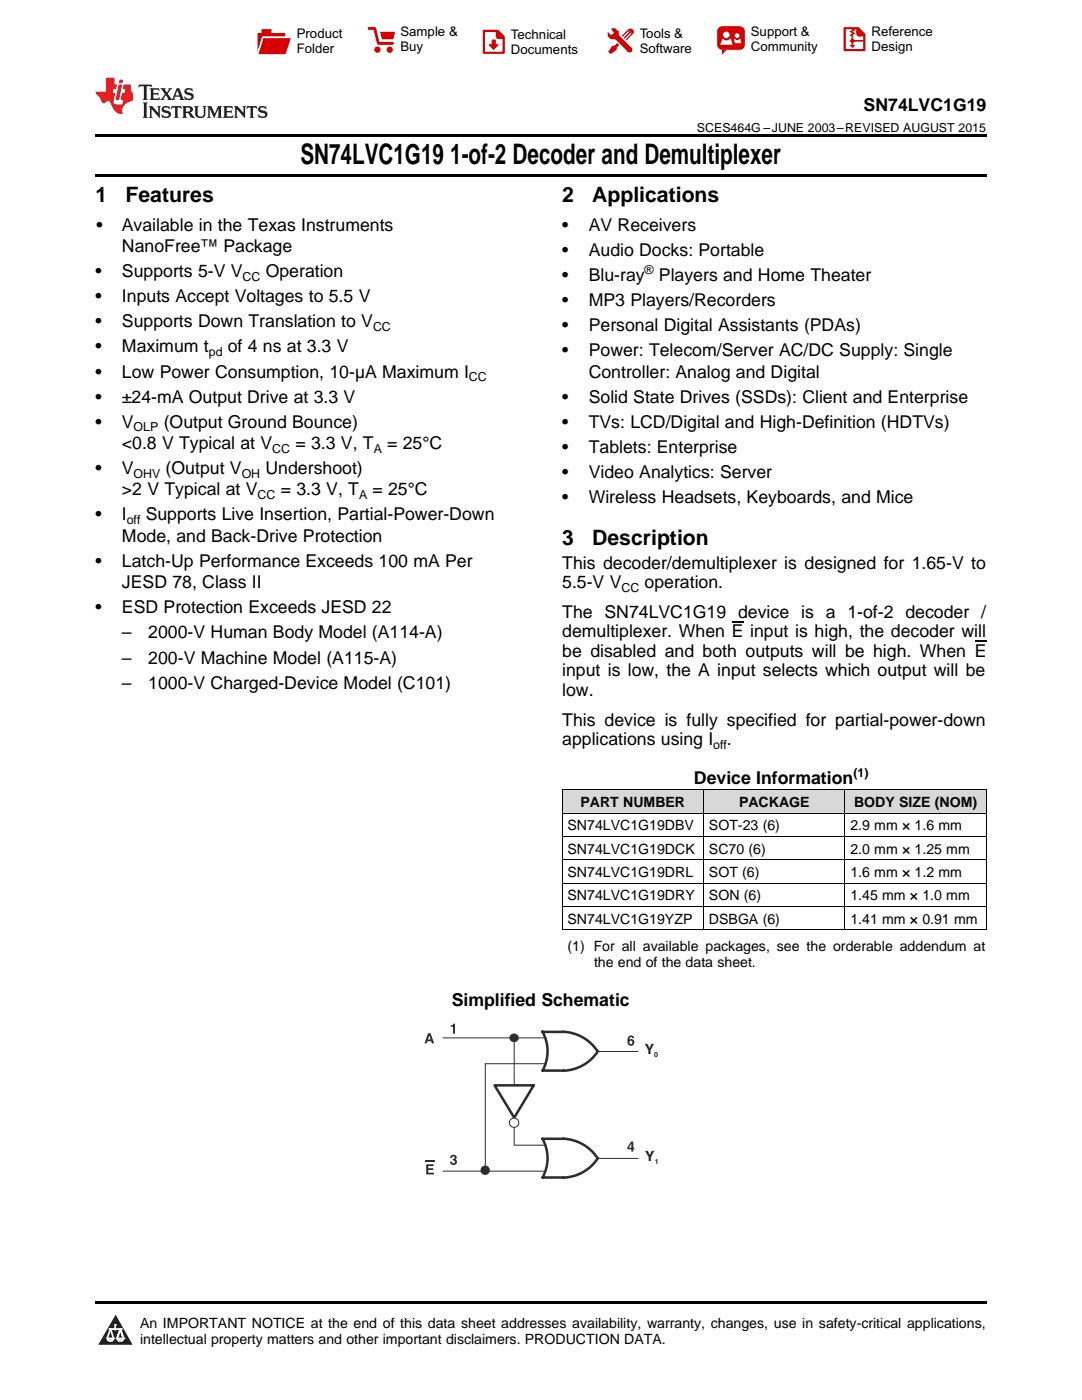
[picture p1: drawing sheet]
<svg xmlns="http://www.w3.org/2000/svg" width="216mm" height="279mm" viewBox="0 0 216 279" stroke-linecap="round" stroke-linejoin="round" font-family="sans-serif">
<defs><g id="words">
<g font-size="5.6">
<text x="59.9" y="32.8">SN74LVC1G19</text>
<text x="89.8" y="32.8">1-of-2 Decoder and Demultiplexer</text>
</g>
<g font-size="4.2">
<text x="19" y="40.4">1</text>
<text x="25" y="40.4">Features</text>
<text x="112.2" y="40.4">2</text>
<text x="118.2" y="40.4">Applications</text>
<text x="112.2" y="108.8">3</text>
<text x="118.2" y="108.8">Description</text>
</g>
<g font-size="3.5">
<text x="172.3" y="22.2">SN74LVC1G19</text>
<text x="19.2" y="46.1">•</text>
<text x="24.3" y="46.1">Available in the Texas Instruments</text>
<text x="112.2" y="46.1">•</text>
<text x="117.5" y="46.1">AV Receivers</text>
<text x="24.3" y="50.3">NanoFree™ Package</text>
<text x="112.2" y="51.1">•</text>
<text x="117.5" y="51.1">Audio Docks: Portable</text>
<text x="19" y="55.3">•</text>
<text x="24.3" y="55.3">Supports 5-V V</text>
<text x="53" y="55.3">Operation</text>
<text x="112.2" y="56.1">•</text>
<text x="117.5" y="56.1">Blu-ray</text>
<text x="131.5" y="56.1">Players and Home Theater</text>
<text x="19" y="60.3">•</text>
<text x="19" y="65.3">•</text>
<text x="24.3" y="60.3">Inputs Accept Voltages to 5.5 V</text>
<text x="24.3" y="65.3">Supports Down Translation to V</text>
<text x="112.2" y="61.1">•</text>
<text x="117.5" y="61.1">MP3 Players/Recorders</text>
<text x="19" y="70.3">•</text>
<text x="24.3" y="70.3">Maximum t</text>
<text x="45.4" y="70.3">of 4 ns at 3.3 V</text>
<text x="112.2" y="66.1">•</text>
<text x="112.2" y="71.1">•</text>
<text x="117.5" y="66.1">Personal Digital Assistants (PDAs)</text>
<text x="117.5" y="71.1">Power: Telecom/Server AC/DC Supply: Single</text>
<text x="19" y="75.4">•</text>
<text x="24.3" y="75.4">Low Power Consumption, 10-µA Maximum I</text>
<text x="117.5" y="75.4">Controller: Analog and Digital</text>
<text x="19" y="80.4">•</text>
<text x="24.3" y="80.4">±24-mA Output Drive at 3.3 V</text>
<text x="112.2" y="80.4">•</text>
<text x="117.5" y="80.4">Solid State Drives (SSDs): Client and Enterprise</text>
<text x="19" y="85.4">•</text>
<text x="24.3" y="85.4">V</text>
<text x="24.3" y="89.6">&lt;0.8 V Typical at V</text>
<text x="32.7" y="85.4">(Output Ground Bounce)</text>
<text x="58.9" y="89.6">= 3.3 V, T</text>
<text x="77.3" y="89.6">= 25°C</text>
<text x="112.2" y="85.4">•</text>
<text x="117.5" y="85.4">TVs: LCD/Digital and High-Definition (HDTVs)</text>
<text x="19" y="94.6">•</text>
<text x="24.3" y="94.6">V</text>
<text x="33.1" y="94.6">(Output V</text>
<text x="53" y="94.6">Undershoot)</text>
<text x="112.2" y="90.4">•</text>
<text x="112.2" y="95.4">•</text>
<text x="117.5" y="90.4">Tablets: Enterprise</text>
<text x="117.5" y="95.4">Video Analytics: Server</text>
<text x="24.3" y="98.8">&gt;2 V Typical at V</text>
<text x="56" y="98.8">= 3.3 V, T</text>
<text x="74.3" y="98.8">= 25°C</text>
<text x="112.2" y="100.4">•</text>
<text x="117.5" y="100.4">Wireless Headsets, Keyboards, and Mice</text>
<text x="19" y="103.9">•</text>
<text x="24.3" y="103.9">I</text>
<text x="29.1" y="103.9">Supports Live Insertion, Partial-Power-Down</text>
<text x="19" y="113.1">•</text>
<text x="24.3" y="108.1">Mode, and Back-Drive Protection</text>
<text x="24.3" y="113.1">Latch-Up Performance Exceeds 100 mA Per</text>
<text x="112.2" y="113.5">This decoder/demultiplexer is designed for 1.65-V to</text>
<text x="24.3" y="117.3">JESD 78, Class II</text>
<text x="112.2" y="117.4">5.5-V V</text>
<text x="128.6" y="117.4">operation.</text>
<text x="19" y="122.3">•</text>
<text x="24.3" y="122.3">ESD Protection Exceeds JESD 22</text>
<text x="112.2" y="123.3">The SN74LVC1G19 device is a 1-of-2 decoder /</text>
<text x="24.3" y="127.4">–</text>
<text x="29.6" y="127.4">2000-V Human Body Model (A114-A)</text>
<text x="112.2" y="127.2">demultiplexer. When E input is high, the decoder will</text>
<text x="112.2" y="131.1">be disabled and both outputs will be high. When E</text>
<text x="24.3" y="132.5">–</text>
<text x="24.3" y="137.6">–</text>
<text x="29.6" y="132.5">200-V Machine Model (A115-A)</text>
<text x="29.6" y="137.6">1000-V Charged-Device Model (C101)</text>
<text x="112.2" y="135">input is low, the A input selects which output will be</text>
<text x="112.2" y="138.9">low.</text>
<text x="112.2" y="144.8">This device is fully specified for partial-power-down</text>
<text x="112.2" y="148.7">applications using I</text>
<text x="145.1" y="148.7">.</text>
<text x="138.5" y="156.4">Device Information</text>
<text x="90.1" y="200.8">Simplified Schematic</text>
</g>
<g font-size="2.8">
<text x="115.8" y="161.1">PART NUMBER</text>
<text x="147.5" y="161.1">PACKAGE</text>
<text x="170.4" y="161.1">BODY SIZE (NOM)</text>
<text x="113.2" y="165.7">SN74LVC1G19DBV</text>
<text x="141.5" y="165.7">SOT-23 (6)</text>
<text x="169.7" y="165.7">2.9 mm × 1.6 mm</text>
<text x="113.2" y="170.4">SN74LVC1G19DCK</text>
<text x="141.5" y="170.4">SC70 (6)</text>
<text x="169.7" y="170.4">2.0 mm × 1.25 mm</text>
<text x="113.2" y="175">SN74LVC1G19DRL</text>
<text x="113.2" y="179.7">SN74LVC1G19DRY</text>
<text x="141.5" y="175">SOT (6)</text>
<text x="141.5" y="179.7">SON (6)</text>
<text x="169.7" y="175">1.6 mm × 1.2 mm</text>
<text x="169.7" y="179.7">1.45 mm × 1.0 mm</text>
<text x="113.2" y="184.4">SN74LVC1G19YZP</text>
<text x="141.5" y="184.4">DSBGA (6)</text>
<text x="169.7" y="184.4">1.41 mm × 0.91 mm</text>
<text x="113.2" y="189.9">(1) For all available packages, see the orderable addendum at</text>
<text x="118.5" y="193">the end of the data sheet.</text>
<text x="27.9" y="265">An IMPORTANT NOTICE at the end of this data sheet addresses availability, warranty, changes, use in safety-critical applications,</text>
<text x="27.9" y="268.2">intellectual property matters and other important disclaimers. PRODUCTION DATA.</text>
</g>
<g font-size="2.8" fill="#231f20">
<text x="128.7" y="210.3">Y</text>
<text x="128.8" y="231.7">Y</text>
</g>
<g font-size="2.6">
<text x="59.2" y="7.6">Product</text>
<text x="59.2" y="10.6">Folder</text>
<text x="79.9" y="7.3">Sample &amp;</text>
<text x="79.9" y="10.2">Buy</text>
<text x="102" y="7.8">Technical</text>
<text x="102" y="10.8">Documents</text>
<text x="127.6" y="7.6">Tools &amp;</text>
<text x="127.6" y="10.6">Software</text>
<text x="149.8" y="7.2">Support &amp;</text>
<text x="149.8" y="10.2">Community</text>
<text x="173.9" y="7.3">Reference</text>
<text x="173.9" y="10.2">Design</text>
</g>
<g font-size="2.5">
<text x="139.1" y="26.3">SCES464G –JUNE 2003–REVISED AUGUST 2015</text>
<text x="48.4" y="56">CC</text>
<text x="128.6" y="54.7">®</text>
<text x="41.7" y="71">pd</text>
<text x="74.4" y="66">CC</text>
<text x="93.6" y="76.1">CC</text>
<text x="26.7" y="86.1">OLP</text>
<text x="26.7" y="95.3">OHV</text>
<text x="48.2" y="95.3">OH</text>
<text x="54.3" y="90.3">CC</text>
<text x="74.6" y="90.3">A</text>
<text x="51.4" y="99.6">CC</text>
<text x="71.6" y="99.6">A</text>
<text x="25.3" y="104.6">off</text>
<text x="124" y="118.1">CC</text>
<text x="142.3" y="149.4">off</text>
<text x="170.3" y="155">(1)</text>
</g>
<g font-size="1.4" fill="#231f20">
<text x="130.5" y="210.9">0</text>
<text x="130.6" y="232.3">1</text>
</g>
</g></defs>
<g fill="#d8d8d8">
<path d="M112.2 157.7h28.2v4.6h-28.2z"/>
<path d="M140.4 157.7h28.2v4.6h-28.2z"/>
<path d="M168.6 157.7h28.2v4.6h-28.2z"/>
</g>
<path d="M23.1 262.4l3.4 6h-6.9z" fill="#231f20"/>
<path d="M21.4 267.1h1.2l-.3 .5h-.3a.55 .55 0 0 1-.6-.5z" fill-rule="evenodd" fill="#fff"/>
<path d="M21.4 267.1h1.2l-.3 .5h-.3a.55 .55 0 0 1-.6-.5z" fill="none" stroke="#231f20" stroke-width=".34"/>
<path d="M21.4 267.1l1.2 .1-.3 .4h-.5z" fill="none" stroke="#fff" stroke-width=".34"/>
<path d="M23 265.3h.1" fill="none" stroke="#fff" stroke-width=".34"/>
<path d="M23 264.4v.9z" fill="#fff"/>
<path d="M23 264.4v.9z" fill="none" stroke="#fff" stroke-width=".34"/>
<circle cx="23" cy="264.4" r=".17" fill="#fff"/>
<path d="M21.9 265.2h.1" fill="none" stroke="#fff" stroke-width=".34"/>
<path d="M21.9 265.2h2.3z" fill="#fff"/>
<path d="M21.9 265.2h2.3z" fill="none" stroke="#fff" stroke-width=".34"/>
<circle cx="24.2" cy="265.2" r=".17" fill="#fff"/>
<path d="M23.3 267.1h.1" fill="none" stroke="#fff" stroke-width=".34"/>
<path d="M24 265.2l-.7 1.9z" fill="#fff"/>
<path d="M24 265.2l-.7 1.9z" fill="none" stroke="#fff" stroke-width=".34"/>
<path d="M24 265.2l.7 1.9z" fill="#fff"/>
<path d="M24 265.2l.7 1.9z" fill="none" stroke="#fff" stroke-width=".34"/>
<path d="M24.6 267.1h.1" fill="none" stroke="#fff" stroke-width=".34"/>
<circle cx="21.4" cy="267.1" r=".17" fill="#fff"/>
<path d="M22.1 265.2l-.7 1.9z" fill="#fff"/>
<path d="M22.1 265.2l-.7 1.9z" fill="none" stroke="#fff" stroke-width=".34"/>
<path d="M22.1 265.2l.5 1.9z" fill="#fff"/>
<path d="M22.1 265.2l.5 1.9z" fill="none" stroke="#fff" stroke-width=".34"/>
<circle cx="22.6" cy="267.1" r=".17" fill="#fff"/>
<path d="M23.4 267.1h1.3a.65 .65 0 0 1-.7 .5 .65 .65 0 0 1-.6-.5z" fill-rule="evenodd" fill="#fff"/>
<path d="M23.4 267.1h1.3a.65 .65 0 0 1-.7 .5 .65 .65 0 0 1-.6-.5z" fill="none" stroke="#231f20" stroke-width=".34"/>
<path d="M23.4 267.1h1.3l-.4 .5h-.6z" fill="none" stroke="#fff" stroke-width=".34"/>
<path d="M23.3 267.1h.1" fill="none" stroke="#fff" stroke-width=".34"/>
<circle cx="24.7" cy="267.1" r=".17" fill="#fff"/>
<path d="M19 259.7h177.8v.5h-177.8z" fill="#000"/>
<path d="M96.8 212.3v21.2M102.6 207.1v9.5M88.4 233.7h20.3M102.6 223.1v5.4" fill="none" stroke="#2c2d2d" stroke-width=".2"/>
<g fill="#2c2d2d">
<path d="M85 232.4h1.5v.3h-1v.4h.9v.4h-.9v.5h1.1v.4h-1.6z" fill-rule="evenodd"/>
<path d="M84.8 231.5h1.9v.3h-1.9z" fill-rule="evenodd"/>
<path d="M90 230.6a.58 .58 0 0 1 .9-.1 .58 .58 0 0 1 0 .9 .67 .67 0 0 1-.2 1.1 .67 .67 0 0 1-.9-.7h.4l.1 .3 .2 .1 .3-.3-.1-.2-.4-.1v-.3l.4-.1v-.3l-.2-.1h-.2l-.1 .3h-.4z" fill-rule="evenodd"/>
<path d="M125.5 206.8a1.42 1.42 0 0 0 .1 1.8 .67 .67 0 0 0 1-.5 .67 .67 0 0 0-1-.6l.1-.4 .2-.1 .2 .2h.4l-.3-.5zM125.5 208a.35 .35 0 0 1 .7 0 .35 .35 0 0 1-.7 0z" fill-rule="evenodd"/>
<circle cx="96.8" cy="233.5" r=".76"/>
</g>
<circle cx="96.8" cy="233.5" r=".76" fill="none" stroke="#2c2d2d" stroke-width=".34"/>
<path d="M88.4 207.1h20.4M96.8 212.3h11.9M102.6 228.5h6.2" fill="none" stroke="#2c2d2d" stroke-width=".2"/>
<path d="M98.7 216.6h7.8l-3.9 6.5zM108.2 205.8a8 8 0 0 1 .1 7.9h4.1M108.3 205.9h4.1a8.6 8.6 0 0 1 6.8 3.8M119.3 209.8a8.5 8.5 0 0 1-6.8 3.9M108.2 227.2a8 8 0 0 1 .1 7.8h4.1M108.3 227.3h4.1M112.4 227.2a8.6 8.6 0 0 1 6.8 3.9M119.3 231.2a8.5 8.5 0 0 1-6.8 3.8" fill="none" stroke="#2c2d2d" stroke-width=".51"/>
<circle cx="102.6" cy="224.1" r=".93" fill="#fff"/>
<circle cx="102.6" cy="224.1" r=".93" fill="none" stroke="#2c2d2d" stroke-width=".2"/>
<g fill="#2c2d2d">
<path d="M85.4 206.2l-.7 2h.4l.2-.4h.7l.2 .4h.4l-.7-2zM85.7 206.7l.2 .8h-.5z" fill-rule="evenodd"/>
<path d="M89.9 204.6h.4l.2-.3h.3v2h-.4v-1.4h-.5z" fill-rule="evenodd"/>
</g>
<path d="M119.3 209.8h8M119.5 231.2h7.8" fill="none" stroke="#2c2d2d" stroke-width=".2"/>
<g fill="#2c2d2d">
<path d="M126 228.2v.9h-.5zM125.9 227.8l-.7 1.2v.4h.8v.4h.4v-.4h.2v-.3h-.2v-1.3z" fill-rule="evenodd"/>
<circle cx="102.6" cy="207.2" r=".72"/>
</g>
<circle cx="102.6" cy="207.2" r=".72" fill="none" stroke="#2c2d2d" stroke-width=".34"/>
<path d="M112.2 157.6h84.6M112.2 157.7v27.9M140.4 157.7v27.9M168.6 157.7v27.9M196.8 157.7v27.9M112.2 176.3h84.6M112.2 171.6h84.6M112.2 167h84.6M112.2 162.3h84.6M112.2 185.6h84.6M112.2 180.9h84.6" fill="none" stroke="#000" stroke-width=".2"/>
<path d="M19 34.8h177.8v.5h-177.8zM19 26.8h177.8v.6h-177.8z" fill="#000"/>
<path d="M27.7 16.9l-.1 .6 .6-.3h.5v.2v2.2l-.2 .4h1l-.2-.4v-2.2v-.2h.5l.6 .3-.2-.6zM29.9 17.6l.2 .4v1.6l-.2 .4h1.9l.1-.6a1.09 1.09 0 0 1-1.3 .1v-.6h.6l.4 .2v-.7l-.2 .2h-.8v-.6l.2-.1a1.01 1.01 0 0 1 1 .3l-.1-.6zM32 17.6l.9 1.2-1 1.2h.9l-.2-.3 .5-.7 .5 .7-.3 .3h1.7l-.2-.3 .1-.4h1l.1 .4-.2 .3h1l-.3-.4-.7-2h-.5l-1 2.2-.8-1.1 .9-1.1h-.9l.2 .2-.4 .7-.4-.7 .2-.2zM35.4 18l.4 1h-.8zM37 17.7a.66 .66 0 0 0-.2 .8 .66 .66 0 0 0 .6 .4l.7 .2 .1 .2a.8 .8 0 0 1-.7 .4 .8 .8 0 0 1-.7-.5l.1 .8 .2-.2a.94 .94 0 0 0 1.1 .1 .94 .94 0 0 0 .4-.9 1.48 1.48 0 0 0-1.3-.6v-.4a1.1 1.1 0 0 1 1.2 .2l-.2-.6-.2 .1-.5-.1zM28.5 20.4l.2 .4v2.3l-.2 .4h1l-.2-.4v-2.3l.2-.4zM29.7 21.2l.2 .4v1.5l-.2 .4h.8l-.3-.4 .1-1.3 1.6 1.8v-2l.2-.4h-.7l.2 .2v1.1l-1.2-1.3zM32.5 21.3a.66 .66 0 0 0-.2 .8 .66 .66 0 0 0 .6 .4l.6 .2 .2 .2a.8 .8 0 0 1-.8 .4 .8 .8 0 0 1-.7-.5l.2 .7 .2-.1a.94 .94 0 0 0 1 .1 .94 .94 0 0 0 .5-1 1.47 1.47 0 0 0-1.3-.6l-.1-.3a1.1 1.1 0 0 1 1.3 .2l-.2-.6-.2 .1-.5-.2zM34.3 21.2l-.2 .6a.64 .64 0 0 1 .8-.3v1.6l-.2 .4h1l-.3-.4 .1-1.6a.66 .66 0 0 1 .8 .3l-.2-.6zM36.3 21.2l.3 .4v1.5l-.3 .4h1l-.2-.2v-.7h.5l.1 .1a.8 .8 0 0 0 1.2 .7l-1-1a.62 .62 0 0 0 .6-.5 .62 .62 0 0 0-.6-.7zM37.1 21.5h.1a.48 .48 0 0 1 .6 0 .48 .48 0 0 1 .1 .6l-.2 .1-.6 .1zM38.7 21.2l.2 .2a2.29 2.29 0 0 0 .4 2 1.05 1.05 0 0 0 1.7-.7v-1.3l.2-.2h-.8l.2 .4v1.1a.61 .61 0 0 1-.6 .6 .61 .61 0 0 1-.6-.6v-1.1l.3-.4zM41.3 21.2l.3 .4v1.5l-.3 .4h.8l-.2-.4v-1.4l.8 1.9 .9-1.9v1.4l-.2 .4h.9l-.2-.4v-1.5l.2-.4h-.8l-.7 1.5-.6-1.5zM44.5 21.2l.2 .4v1.5l-.2 .4h1.9l.2-.6a1.1 1.1 0 0 1-1.4 .2v-.7h.6l.4 .2v-.6l-.2 .1-.8 .1v-.6l.2-.1a1.02 1.02 0 0 1 1.1 .2l-.2-.5zM46.7 21.2l.2 .4v1.5l-.2 .4h.8l-.3-.4 .1-1.3 1.6 1.8v-2l.2-.4h-.7l.2 .2v1.1l-1.2-1.3zM49.3 21.2l-.1 .6a.64 .64 0 0 1 .8-.3v1.6l-.3 .4h1l-.2-.4v-1.6a.66 .66 0 0 1 .8 .3l-.1-.6zM51.7 21.3a.66 .66 0 0 0-.2 .7 .66 .66 0 0 0 .7 .5l.6 .2 .1 .2a.8 .8 0 0 1-.7 .4 .8 .8 0 0 1-.7-.5l.1 .7 .2-.1a.94 .94 0 0 0 1.1 .1 .94 .94 0 0 0 .4-1 1.48 1.48 0 0 0-1.2-.6l-.1-.3a1.1 1.1 0 0 1 1.2 .2l-.2-.6-.1 .1-.6-.2z" fill="#231f20"/>
<path d="M21.1 15.5v2.8h-2v.4l.9 .9a.96 .96 0 0 0 1 1 .59 .59 0 0 1 .5-.4 .59 .59 0 0 1 .5 .3l.4 .8a1.61 1.61 0 0 0 2.1 1.3 1.63 1.63 0 0 1 1.1-2.2l.9-.3v-1.5a1.6 1.6 0 0 1-.4-1.7h-1.4l-.2 .9h.5l-.2 .8h-.5l-.2 1v.3h.5l-.2 .9h-.7a.74 .74 0 0 1-1-.6l.3-1.6h-.5l.2-.8h.5l.1-.9h-.4v-1.4zM23.7 16.9l-.7 3h.8l.6-3zM23.8 15.9l-.1 .7h.7l.2-.7z" fill="#ee1d23"/>
<g fill="#d60000">
<path d="M52.2 5.8h2v.8h2.7v4.2h-5.5v-4.2h.8z" fill-rule="evenodd"/>
<path d="M52.5 7.5h5.6l-1.1 3.3h-5.6z" fill-rule="evenodd"/>
</g>
<path d="M52.4 7.4h5.7v.1h-5.6l-1.1 3.3z" fill-rule="evenodd" fill="#fff"/>
<path d="M52.4 7.4h5.7v.1h-5.6l-1.1 3.3z" fill="none" stroke="#fff" stroke-width=".2"/>
<path d="M73.6 5.7h1.2l.7 2.9h2.8" fill="none" stroke="#d60000" stroke-width=".55"/>
<g fill="#d60000">
<path d="M75.9 6.3h2.9l-.3 1.6h-2.3z" fill-rule="evenodd"/>
<circle cx="75.3" cy="9.9" r=".62"/>
<circle cx="77.8" cy="9.9" r=".62"/>
</g>
<path d="M96.6 6.2h2.7l1.2 1.2v3.1h-3.9z" fill="none" stroke="#d60000" stroke-width=".44"/>
<g fill="#d60000">
<path d="M98.1 7.9h.8v1h.6l-1 1.1-.9-1v-.1h.5z" fill-rule="evenodd"/>
<path d="M98.9 6.2h.4l1.2 1.2v.4h-1.2l-.4-.4z" fill-rule="evenodd"/>
<path d="M122 5.7h.8l.6 .6 .1 .7 2.5 2.5-.7 .8-2.4-2.3-1.1-.2-.6-.6v-.8l.8 .6 .4-.4v-.2l-.4-.5z" fill-rule="evenodd"/>
<path d="M122.2 9.1h.5l.5-.5 .4 .4-.5 .5-.1 .4-1.2 .9-.4-.5z" fill-rule="evenodd"/>
<path d="M125.3 5.9a.67 .67 0 0 1 1 0 .67 .67 0 0 1 0 .9z" fill-rule="evenodd"/>
<path d="M125.3 5.9l1 .9-1.2 1.2h-.2v-.2l.9-.9 .1-.2h-.2l-1 1h-.2v-.2l1-1v-.2h-.2l-1 1h-.2v-.2z" fill-rule="evenodd"/>
<circle cx="125.6" cy="9.9" r=".54"/>
</g>
<path d="M123.4 6.3l-.1 .7" fill="none" stroke="#d60000" stroke-width=".2"/>
<g fill="#d60000">
<path d="M143.4 5.5l.7-.2h3.6a.95 .95 0 0 1 .9 .9v2.8a.95 .95 0 0 1-.9 .9h-3.6a.95 .95 0 0 1-1-.9v-2.8z" fill-rule="evenodd"/>
<path d="M144 9.9h1l-.8 .9h-.2z" fill-rule="evenodd"/>
</g>
<g fill="#fff">
<path d="M146.6 8.6h1.3z"/>
<path d="M144.1 7.8h.3l.1 .2h.8l.2-.2h.3l.4 1.1h-2.5z" fill-rule="evenodd"/>
<path d="M146.5 7.8h.2l.2 .2h.5l.1-.2h.2l.2 .8h-1.3z" fill-rule="evenodd"/>
<circle cx="144.9" cy="6.9" r=".65"/>
<circle cx="147.1" cy="7.1" r=".48"/>
</g>
<path d="M168.5 5.6h2.7l1.3 1.3v3.1h-4z" fill="none" stroke="#d60000" stroke-width=".44"/>
<path d="M170.1 7.3v1.8M170.1 8.1h2.3" fill="none" stroke="#d60000" stroke-width=".3"/>
<g fill="#d60000">
<path d="M170.9 5.6h.3l1.3 1.3v.4h-1.1l-.5-.6z" fill-rule="evenodd"/>
<circle cx="170.1" cy="8.1" r=".42"/>
<circle cx="171.4" cy="6.7" r=".55"/>
</g>
<g fill="#d60000">
<path d="M169.5 9h1.2l-.6 .5z"/>
<path d="M169.8 5.8h.6l.3 .2-.6 .3 .6 .4-.7 .3 .2 .3h-.2l-.5-.3 .6-.3-.6-.4 .6-.3z"/>
</g>
<path d="M146 124.1h2.3M194.5 128h2.3" fill="none" stroke="#000" stroke-width=".25"/>
<use href="#words"/>
</svg>
